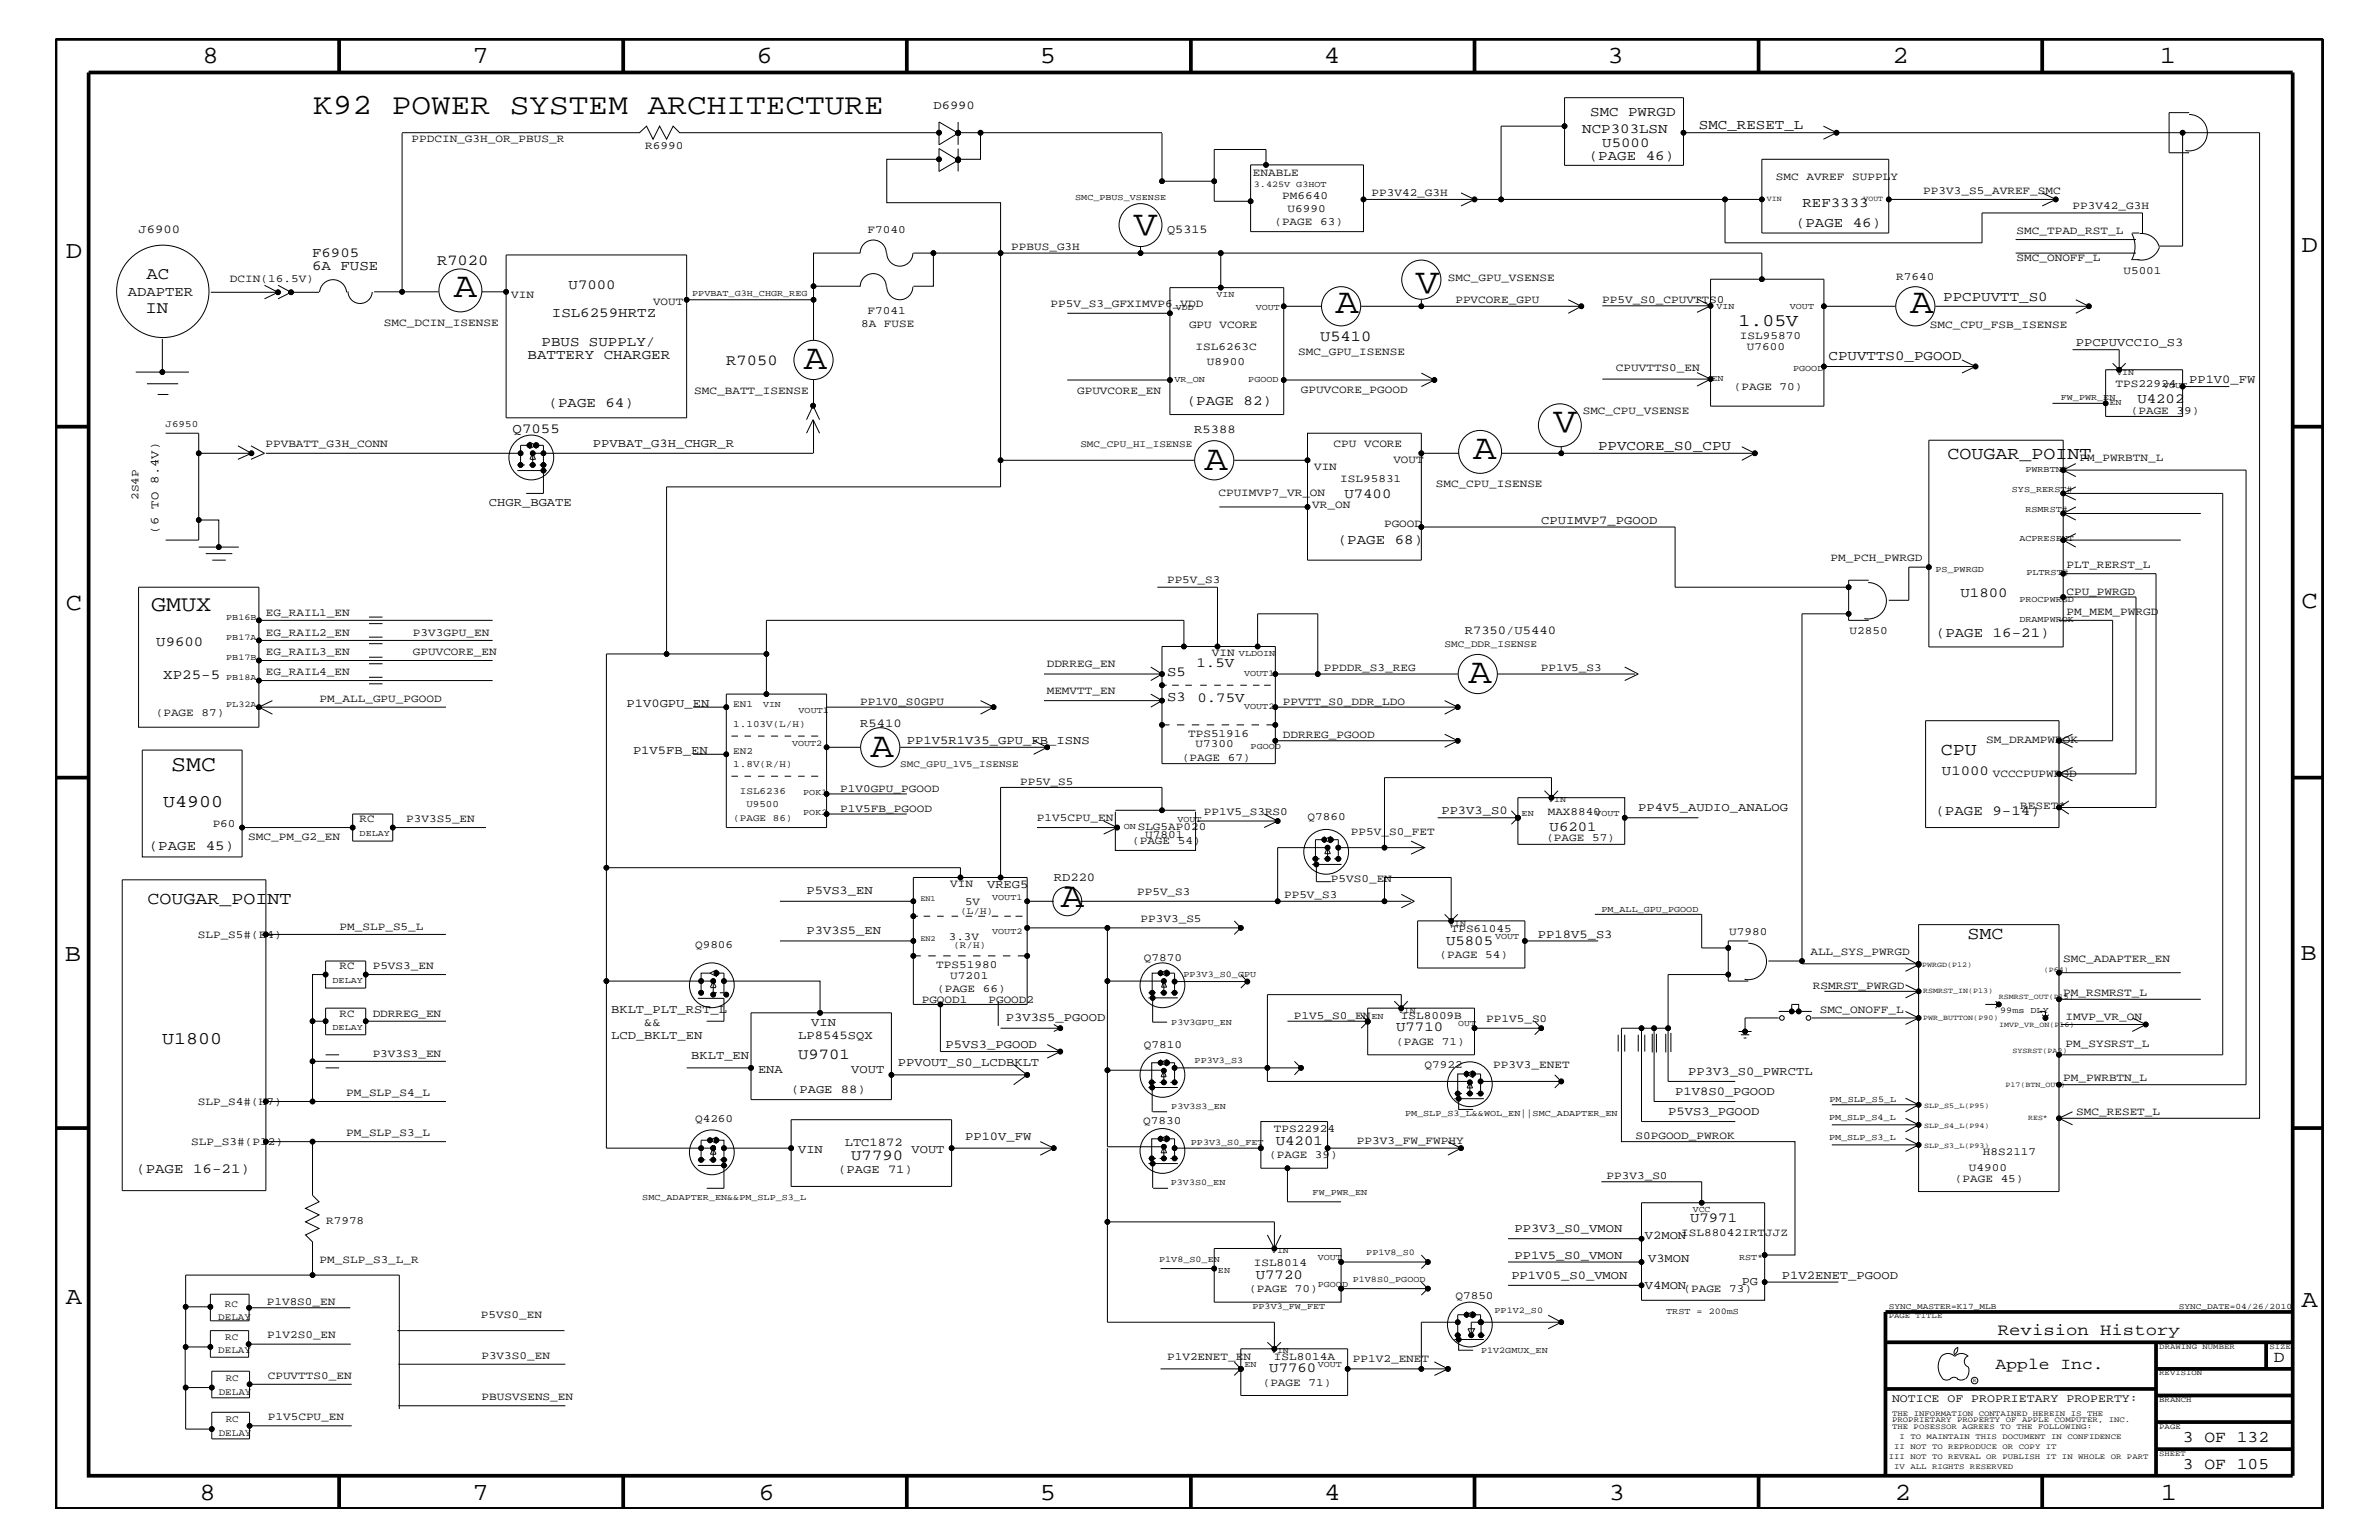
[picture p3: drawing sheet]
<svg xmlns="http://www.w3.org/2000/svg" width="432mm" height="279mm" viewBox="0 0 432 279" stroke-linecap="round" stroke-linejoin="round" font-family="sans-serif">
<defs><g id="words">
<g font-size="6.5">
<text x="205.8" y="42.6">V</text>
<text x="82.4" y="53.9">A</text>
<text x="257" y="53.2">V</text>
<text x="242.4" y="56.8">A</text>
<text x="346.7" y="56.8">A</text>
<text x="145.9" y="67">A</text>
<text x="267.4" y="83.3">A</text>
<text x="281.9" y="78.3">V</text>
<text x="218.6" y="85.2">A</text>
<text x="266.5" y="124">A</text>
<text x="158" y="137.3">A</text>
<text x="192.5" y="164.5">A</text>
</g>
<text font-size="5.3" x="56.8" y="20.7">K92 POWER SYSTEM ARCHITECTURE</text>
<g font-size="4.5">
<text x="36.7" y="11.5">8</text>
<text x="85.8" y="11.5">7</text>
<text x="137.3" y="11.5">6</text>
<text x="188.7" y="11.5">5</text>
<text x="240.3" y="11.5">4</text>
<text x="291.8" y="11.5">3</text>
<text x="343.5" y="11.5">2</text>
<text x="392" y="11.5">1</text>
<text x="11.9" y="46.8">D</text>
<text x="417.7" y="45.7">D</text>
<text x="11.9" y="110.6">C</text>
<text x="417.7" y="110.3">C</text>
<text x="11.8" y="174.3">B</text>
<text x="417.6" y="174.2">B</text>
<text x="11.9" y="236.7">A</text>
<text x="417.7" y="237.1">A</text>
<text x="36.2" y="272.1">8</text>
<text x="85.8" y="272.1">7</text>
<text x="137.7" y="272.1">6</text>
<text x="188.7" y="272.1">5</text>
<text x="240.4" y="272.1">4</text>
<text x="292" y="272.1">3</text>
<text x="343.9" y="272.1">2</text>
<text x="392.2" y="272.1">1</text>
</g>
<g font-size="4.1">
<text x="27.4" y="110.9">GMUX</text>
<text x="31.1" y="139.9">SMC</text>
</g>
<g font-size="3.2">
<text x="315.6" y="59.1">1.05V</text>
<text x="353.5" y="83.3">COUGAR_POINT</text>
<text x="352.3" y="137">CPU</text>
<text x="29.6" y="146.3">U4900</text>
<text x="26.8" y="163.9">COUGAR_POINT</text>
<text x="357.1" y="170.4">SMC</text>
<text x="29.5" y="189.4">U1800</text>
</g>
<g font-size="3.1">
<text x="26.6" y="50.6">AC</text>
<text x="26.4" y="56.8">IN</text>
</g>
<g font-size="3">
<text x="362.6" y="242.3">Revision History</text>
<text x="362.2" y="248.4">Apple Inc.</text>
<text x="412.7" y="247.1">D</text>
<text x="396.2" y="261.6">3 OF 132</text>
<text x="396.2" y="266.6">3 OF 105</text>
</g>
<g font-size="2.8">
<text x="79.3" y="48.1">R7020</text>
<text x="239.6" y="61.8">U5410</text>
<text x="131.8" y="66.2">R7050</text>
<text x="144.9" y="192.2">U9701</text>
<text x="154.5" y="210.4">U7790</text>
</g>
<g font-size="2.5">
<text x="288.6" y="21">SMC PWRGD</text>
<text x="308.4" y="23.5">SMC_RESET_L</text>
<text x="287.2" y="24.2">NCP303LSN</text>
<text x="288.4" y="29.1">(PAGE 46)</text>
<text x="290.8" y="26.6">U5000</text>
<text x="326" y="41.2">(PAGE 46)</text>
<text x="327.2" y="37.5">REF3333</text>
<text x="56.6" y="46.6">F6905</text>
<text x="23.2" y="53.6">ADAPTER</text>
<text x="56.6" y="49.1">6A FUSE</text>
<text x="103.2" y="52.5">U7000</text>
<text x="100.2" y="57.5">ISL6259HRTZ</text>
<text x="352.7" y="54.6">PPCPUVTT_S0</text>
<text x="95.8" y="65.1">BATTERY CHARGER</text>
<text x="98.3" y="62.9">PBUS SUPPLY/</text>
<text x="331.9" y="65.4">CPUVTTS0_PGOOD</text>
<text x="99.6" y="73.8">(PAGE 64)</text>
<text x="215.4" y="73.5">(PAGE 82)</text>
<text x="387.9" y="73.2">U4202</text>
<text x="93" y="78.5">Q7055</text>
<text x="290.1" y="81.7">PPVCORE_S0_CPU</text>
<text x="244" y="90.3">U7400</text>
<text x="242.8" y="98.7">(PAGE 68)</text>
<text x="355.9" y="108.4">U1800</text>
<text x="28.4" y="117.2">U9600</text>
<text x="351.4" y="115.6">(PAGE 16-21)</text>
<text x="29.6" y="123.2">XP25-5</text>
<text x="211.8" y="122.6">S5</text>
<text x="217.2" y="120.9">1.5V</text>
<text x="211.8" y="127.1">S3</text>
<text x="217.3" y="127.4">0.75V</text>
<text x="352.5" y="140.6">U1000</text>
<text x="351.3" y="147.9">(PAGE 9-14)</text>
<text x="27" y="154.3">(PAGE 45)</text>
<text x="281.3" y="150.7">U6201</text>
<text x="262.5" y="171.4">U5805</text>
<text x="253.4" y="187.1">U7710</text>
<text x="231.6" y="207.7">U4201</text>
<text x="24.7" y="212.9">(PAGE 16-21)</text>
<text x="306.7" y="221.7">U7971</text>
<text x="227.9" y="232">U7720</text>
<text x="230.4" y="248.9">U7760</text>
</g>
<g font-size="2.2">
<text x="169.4" y="19.8">D6990</text>
<text x="25.1" y="42.3">J6900</text>
<text x="211.8" y="42.3">Q5315</text>
<text x="376.8" y="62.9">PPCPUVCCIO_S3</text>
<text x="397.3" y="69.5">PP1V0_FW</text>
<text x="107.6" y="81.1">PPVBAT_G3H_CHGR_R</text>
<text x="216.7" y="78.6">R5388</text>
<text x="88.7" y="91.8">CHGR_BGATE</text>
<text x="279.7" y="95">CPUIMVP7_PGOOD</text>
<text x="28.8" y="96.8" transform="rotate(-90 28.8 96.8)">(6 TO 8.4V)</text>
<text x="265.9" y="115">R7350/U5440</text>
<text x="113.7" y="128.3">P1V0GPU_EN</text>
<text x="156.1" y="131.9">R5410</text>
<text x="114.9" y="136.8">P1V5FB_EN</text>
<text x="164.6" y="135">PP1V5R1V35_GPU_FB_ISNS</text>
<text x="261.6" y="147.7">PP3V3_S0</text>
<text x="297.3" y="147.1">PP4V5_AUDIO_ANALOG</text>
<text x="179.2" y="161.1">VREG5</text>
<text x="191.3" y="159.9">RD220</text>
<text x="146.4" y="162.2">P5VS3_EN</text>
<text x="146.4" y="169.5">P3V3S5_EN</text>
<text x="279.1" y="170.1">PP18V5_S3</text>
<text x="110.9" y="183.8">BKLT_PLT_RST_L</text>
<text x="182.5" y="185.2">P3V3S5_PGOOD</text>
<text x="110.9" y="188.6">LCD_BKLT_EN</text>
<text x="116.9" y="186.1">&amp;&amp;</text>
<text x="144.9" y="188.6">LP8545SQX</text>
<text x="147.2" y="186.1">VIN</text>
<text x="171.6" y="190.1">P5VS3_PGOOD</text>
<text x="125.5" y="192.2">BKLT_EN</text>
<text x="137.6" y="194.7">ENA</text>
<text x="154.5" y="194.7">VOUT</text>
<text x="163" y="193.4">PPVOUT_S0_LCDBKLT</text>
<text x="306.4" y="195">PP3V3_S0_PWRCTL</text>
<text x="143.6" y="198.2">(PAGE 88)</text>
<text x="302.8" y="202.3">P5VS3_PGOOD</text>
<text x="304" y="198.7">P1V8S0_PGOOD</text>
<text x="144.9" y="209.2">VIN</text>
<text x="153.3" y="208">LTC1872</text>
<text x="165.4" y="209.2">VOUT</text>
<text x="175.2" y="206.8">PP10V_FW</text>
<text x="152.1" y="212.8">(PAGE 71)</text>
<text x="274.9" y="223.5">PP3V3_S0_VMON</text>
<text x="298.5" y="224.7">V2MON</text>
<text x="274.3" y="232">PP1V05_S0_VMON</text>
<text x="274.9" y="228.4">PP1V5_S0_VMON</text>
<text x="298.5" y="233.8">V4MON</text>
<text x="299.1" y="229">V3MON</text>
<text x="316.1" y="233.2">PG</text>
<text x="323.4" y="232">P1V2ENET_PGOOD</text>
</g>
<text font-size="2.1" x="343.4" y="254.4">NOTICE OF PROPRIETARY PROPERTY:</text>
<g font-size="2">
<text x="74.7" y="25.8">PPDCIN_G3H_OR_PBUS_R</text>
<text x="117.1" y="27">R6990</text>
<text x="227.4" y="31.9">ENABLE</text>
<text x="248.9" y="35.5">PP3V42_G3H</text>
<text x="322.3" y="32.7">SMC AVREF SUPPLY</text>
<text x="349.1" y="35.2">PP3V3_S5_AVREF_SMC</text>
<text x="231.3" y="40.8">(PAGE 63)</text>
<text x="232.7" y="36.1">PM6640</text>
<text x="233.7" y="38.4">U6990</text>
<text x="376.2" y="38">PP3V42_G3H</text>
<text x="157.5" y="42.4">F7040</text>
<text x="183.6" y="45.4">PPBUS_G3H</text>
<text x="366" y="42.5">SMC_TPAD_RST_L</text>
<text x="366" y="47.4">SMC_ONOFF_L</text>
<text x="41.7" y="51.1">DCIN(16.5V)</text>
<text x="262.8" y="51">SMC_GPU_VSENSE</text>
<text x="344.2" y="50.8">R7640</text>
<text x="385.4" y="49.6">U5001</text>
<text x="69.7" y="59.1">SMC_DCIN_ISENSE</text>
<text x="92.8" y="54">VIN</text>
<text x="118.5" y="55.3">VOUT</text>
<text x="156.3" y="59.3">8A FUSE</text>
<text x="157.5" y="56.9">F7041</text>
<text x="190.7" y="55.7">PP5V_S3_GFXIMVP6_VDD</text>
<text x="215.8" y="59.5">GPU VCORE</text>
<text x="264.2" y="54.9">PPVCORE_GPU</text>
<text x="290.8" y="55.1">PP5V_S0_CPUVTTS0</text>
<text x="350.3" y="59.5">SMC_CPU_FSB_ISENSE</text>
<text x="217" y="63.4">ISL6263C</text>
<text x="235.6" y="64.5">SMC_GPU_ISENSE</text>
<text x="315.8" y="61.5">ISL95870</text>
<text x="317.1" y="63.4">U7600</text>
<text x="126" y="71.6">SMC_BATT_ISENSE</text>
<text x="195.5" y="71.5">GPUVCORE_EN</text>
<text x="219" y="66.2">U8900</text>
<text x="236.1" y="71.2">GPUVCORE_PGOOD</text>
<text x="293.3" y="67.3">CPUVTTS0_EN</text>
<text x="314.7" y="70.7">(PAGE 70)</text>
<text x="384" y="70.3">TPS22924</text>
<text x="287.3" y="75.1">SMC_CPU_VSENSE</text>
<text x="386.8" y="75">(PAGE 39)</text>
<text x="48.2" y="81.1">PPVBATT_G3H_CONN</text>
<text x="242.1" y="81.1">CPU VCORE</text>
<text x="252.9" y="83.9">VOUT</text>
<text x="377.4" y="83.7">PM_PWRBTN_L</text>
<text x="238.5" y="85.2">VIN</text>
<text x="243.2" y="87.5">ISL95831</text>
<text x="260.6" y="88.4">SMC_CPU_ISENSE</text>
<text x="25.1" y="90.7" transform="rotate(-90 25.1 90.7)">2S4P</text>
<text x="221.1" y="90">CPUIMVP7_VR_ON</text>
<text x="238.2" y="92.2">VR_ON</text>
<text x="251.2" y="95.5">PGOOD</text>
<text x="332.2" y="101.7">PM_PCH_PWRGD</text>
<text x="211.8" y="105.9">PP5V_S3</text>
<text x="375.1" y="108">CPU_PWRGD</text>
<text x="375.1" y="103.1">PLT_RERST_L</text>
<text x="48.3" y="111.7">EG_RAIL1_EN</text>
<text x="375.1" y="111.6">PM_MEM_PWRGD</text>
<text x="48.3" y="115.3">EG_RAIL2_EN</text>
<text x="48.3" y="118.9">EG_RAIL3_EN</text>
<text x="74.9" y="115.3">P3V3GPU_EN</text>
<text x="74.9" y="118.9">GPUVCORE_EN</text>
<text x="220" y="119">VIN</text>
<text x="335.7" y="115.1">U2850</text>
<text x="48.3" y="122.5">EG_RAIL4_EN</text>
<text x="190" y="125.8">MEMVTT_EN</text>
<text x="190" y="121">DDRREG_EN</text>
<text x="240.3" y="121.7">PPDDR_S3_REG</text>
<text x="279.7" y="121.7">PP1V5_S3</text>
<text x="28.3" y="130">(PAGE 87)</text>
<text x="58" y="127.5">PM_ALL_GPU_PGOOD</text>
<text x="156.1" y="127.9">PP1V0_S0GPU</text>
<text x="232.8" y="127.9">PPVTT_S0_DDR_LDO</text>
<text x="215.6" y="133.6">TPS51916</text>
<text x="217" y="135.6">U7300</text>
<text x="232.8" y="133.9">DDRREG_PGOOD</text>
<text x="360.5" y="134.8">SM_DRAMPWROK</text>
<text x="152.5" y="143.6">P1V0GPU_PGOOD</text>
<text x="185.2" y="142.4">PP5V_S5</text>
<text x="214.5" y="138">(PAGE 67)</text>
<text x="361.7" y="140.9">VCCCPUPWRGD</text>
<text x="65.3" y="149.2">RC</text>
<text x="73.7" y="149.2">P3V3S5_EN</text>
<text x="152.5" y="147.3">P1V5FB_PGOOD</text>
<text x="188.2" y="149">P1V5CPU_EN</text>
<text x="218.5" y="147.9">PP1V5_S3RS0</text>
<text x="237.3" y="148.8">Q7860</text>
<text x="280.9" y="147.9">MAX8840</text>
<text x="366.7" y="146.8">RESET*</text>
<text x="38.6" y="150.1">P60</text>
<text x="45" y="152.4">SMC_PM_G2_EN</text>
<text x="205.5" y="153.2">(PAGE 54)</text>
<text x="206.5" y="150.7">SLG5AP020</text>
<text x="207.9" y="152">U7801</text>
<text x="245.2" y="151.5">PP5V_S0_FET</text>
<text x="280.7" y="152.6">(PAGE 57)</text>
<text x="172.5" y="160.9">VIN</text>
<text x="241.6" y="160">P5VS0_EN</text>
<text x="175.2" y="164.1">5V</text>
<text x="206.4" y="162.4">PP5V_S3</text>
<text x="207" y="167.2">PP3V3_S5</text>
<text x="233.1" y="163">PP5V_S3</text>
<text x="35.9" y="170.1">SLP_S5#(E4)</text>
<text x="61.6" y="168.7">PM_SLP_S5_L</text>
<text x="126.2" y="172">Q9806</text>
<text x="172.2" y="170.5">3.3V</text>
<text x="261.3" y="173.8">(PAGE 54)</text>
<text x="263.3" y="169.1">TPS61045</text>
<text x="313.9" y="169.6">U7980</text>
<text x="328.6" y="173.3">ALL_SYS_PWRGD</text>
<text x="61.6" y="175.9">RC</text>
<text x="67.6" y="175.9">P5VS3_EN</text>
<text x="169.9" y="175.6">TPS51980</text>
<text x="170.1" y="179.9">(PAGE 66)</text>
<text x="172.5" y="177.6">U7201</text>
<text x="207.6" y="174.3">Q7870</text>
<text x="329" y="179.4">RSMRST_PWRGD</text>
<text x="374.5" y="174.6">SMC_ADAPTER_EN</text>
<text x="61.6" y="184.4">RC</text>
<text x="67.6" y="184.4">DDRREG_EN</text>
<text x="167.3" y="182.1">PGOOD1</text>
<text x="179.4" y="182.1">PGOOD2</text>
<text x="234.9" y="184.9">P1V5_S0_EN</text>
<text x="254.3" y="184.9">ISL8009B</text>
<text x="269.7" y="185.4">PP1V5_S0</text>
<text x="330.3" y="183.8">SMC_ONOFF_L</text>
<text x="374.5" y="180.7">PM_RSMRST_L</text>
<text x="374.9" y="185">IMVP_VR_ON</text>
<text x="67.6" y="191.7">P3V3S3_EN</text>
<text x="207.6" y="190.2">Q7810</text>
<text x="253.4" y="189.6">(PAGE 71)</text>
<text x="374.9" y="189.9">PM_SYSRST_L</text>
<text x="258.6" y="193.7">Q7922</text>
<text x="271" y="193.8">PP3V3_ENET</text>
<text x="374.5" y="196.2">PM_PWRBTN_L</text>
<text x="35.9" y="200.4">SLP_S4#(H7)</text>
<text x="62.8" y="198.9">PM_SLP_S4_L</text>
<text x="126.2" y="203.5">Q4260</text>
<text x="207.5" y="204">Q7830</text>
<text x="376.9" y="202.3">SMC_RESET_L</text>
<text x="34.7" y="207.8">SLP_S3#(P12)</text>
<text x="62.8" y="206.2">PM_SLP_S3_L</text>
<text x="231.2" y="205.4">TPS22924</text>
<text x="246.3" y="207.6">PP3V3_FW_FWPHY</text>
<text x="296.8" y="206.7">S0PGOOD_PWROK</text>
<text x="359.9" y="209.6">H8S2117</text>
<text x="230.4" y="210.2">(PAGE 39)</text>
<text x="291.6" y="214">PP3V3_S0</text>
<text x="354.8" y="214.4">(PAGE 45)</text>
<text x="357.4" y="212.4">U4900</text>
<text x="59.2" y="222">R7978</text>
<text x="305.1" y="224.2">ISL88042IRTJJZ</text>
<text x="58" y="229.2">PM_SLP_S3_L_R</text>
<text x="227.6" y="229.7">ISL8014</text>
<text x="48.4" y="236.8">P1V8S0_EN</text>
<text x="87.3" y="239.1">P5VS0_EN</text>
<text x="226.7" y="234.4">(PAGE 70)</text>
<text x="264.2" y="235.7">Q7850</text>
<text x="305.6" y="234.4">(PAGE 73)</text>
<text x="48.5" y="242.8">P1V2S0_EN</text>
<text x="48.6" y="250.2">CPUVTTS0_EN</text>
<text x="87.4" y="246.6">P3V3S0_EN</text>
<text x="211.8" y="246.7">P1V2ENET_EN</text>
<text x="229.2" y="251.4">(PAGE 71)</text>
<text x="231.2" y="246.7">ISL8014A</text>
<text x="245.5" y="247.2">PP1V2_ENET</text>
<text x="48.6" y="257.7">P1V5CPU_EN</text>
<text x="87.4" y="254">PBUSVSENS_EN</text>
</g>
<g font-size="1.8">
<text x="30.1" y="77.4">J6950</text>
<text x="196.1" y="81.1">SMC_CPU_HI_ISENSE</text>
<text x="262.2" y="117.4">SMC_DDR_ISENSE</text>
<text x="133.1" y="131.9">1.103V(L/H)</text>
<text x="133.1" y="128.3">EN1</text>
<text x="133.1" y="136.8">EN2</text>
<text x="133.1" y="139.2">1.8V(R/H)</text>
<text x="163.4" y="139.2">SMC_GPU_1V5_ISENSE</text>
<text x="133.1" y="149">(PAGE 86)</text>
<text x="134.3" y="144">ISL6236</text>
<text x="135.5" y="146.5">U9500</text>
<text x="174.3" y="165.9">(L/H)</text>
<text x="173.1" y="172">(R/H)</text>
<text x="39.6" y="239.6">DELAY</text>
<text x="40.8" y="237.1">RC</text>
<text x="39.6" y="245.6">DELAY</text>
<text x="40.9" y="243.1">RC</text>
<text x="41" y="250.6">RC</text>
<text x="39.7" y="253">DELAY</text>
<text x="39.7" y="260.5">DELAY</text>
<text x="41" y="258">RC</text>
</g>
<g font-size="1.6">
<text x="227.6" y="34">3.425V G3HOT</text>
<text x="195.2" y="36.4">SMC_PBUS_VSENSE</text>
<text x="125.6" y="53.6">PPVBAT_G3H_CHGR_REG</text>
<text x="220.8" y="53.9">VIN</text>
<text x="213.4" y="56.3">VDD</text>
<text x="227.9" y="56.3">VOUT</text>
<text x="311.6" y="56">VIN</text>
<text x="324.9" y="56">VOUT</text>
<text x="213.2" y="69.4">VR_ON</text>
<text x="226.6" y="69.4">PGOOD</text>
<text x="310.6" y="69.2">EN</text>
<text x="325.5" y="67.3">PGOOD</text>
<text x="384.1" y="68">VIN</text>
<text x="392.6" y="70.4">VOUT</text>
<text x="374.1" y="72.6">FW_PWR_EN</text>
<text x="382.9" y="73.4">EN</text>
<text x="365.2" y="89.3">SYS_RERST#</text>
<text x="367.6" y="85.6">PWRBTN#</text>
<text x="367.6" y="92.9">RSMRST#</text>
<text x="366.5" y="98.2">ACPRESENT</text>
<text x="351.3" y="103.7">PS_PWRGD</text>
<text x="367.8" y="104.3">PLTRST#</text>
<text x="41.1" y="112.5">PB16B</text>
<text x="366.5" y="112.8">DRAMPWROK</text>
<text x="366.5" y="109.2">PROCPWRGD</text>
<text x="41.1" y="119.7">PB17B</text>
<text x="41.1" y="116.1">PB17A</text>
<text x="224.9" y="119">VLDOIN</text>
<text x="41.1" y="123.4">PB18A</text>
<text x="225.8" y="122.6">VOUT1</text>
<text x="41.1" y="128.2">PL32A</text>
<text x="138.5" y="128.2">VIN</text>
<text x="144.9" y="129.3">VOUT1</text>
<text x="225.8" y="128.6">VOUT2</text>
<text x="143.8" y="135.3">VOUT2</text>
<text x="227" y="135.8">PGOOD</text>
<text x="145.8" y="147.9">POK2</text>
<text x="145.8" y="144.3">POK1</text>
<text x="213.7" y="149.2">VOUT</text>
<text x="276.2" y="148">EN</text>
<text x="281" y="145.6">VIN</text>
<text x="289.6" y="148">VOUT</text>
<text x="65.3" y="151.7">DELAY</text>
<text x="204" y="150.4">ON</text>
<text x="180.1" y="163.3">VOUT1</text>
<text x="290.7" y="165.4">PM_ALL_GPU_PGOOD</text>
<text x="180.1" y="169.4">VOUT2</text>
<text x="262.9" y="168">VIN</text>
<text x="271.4" y="170.4">VOUT</text>
<text x="60.4" y="178.3">DELAY</text>
<text x="214.8" y="177.2">PP3V3_S0_GPU</text>
<text x="248.9" y="184.9">EN</text>
<text x="253.7" y="183.8">VIN</text>
<text x="363.1" y="183.8">99ms DLY</text>
<text x="60.4" y="186.8">DELAY</text>
<text x="212.6" y="186">P3V3GPU_EN</text>
<text x="264.7" y="186.2">OUT</text>
<text x="216.8" y="192.8">PP3V3_S3</text>
<text x="212.6" y="201.3">P3V3S3_EN</text>
<text x="255" y="202.6">PM_SLP_S3_L&amp;&amp;WOL_EN||SMC_ADAPTER_EN</text>
<text x="332" y="203.2">PM_SLP_S4_L</text>
<text x="332.1" y="199.9">PM_SLP_S5_L</text>
<text x="216.2" y="207.8">PP3V3_S0_FET</text>
<text x="332" y="206.9">PM_SLP_S3_L</text>
<text x="212.5" y="215.1">P3V3S0_EN</text>
<text x="116.6" y="217.7">SMC_ADAPTER_EN&amp;&amp;PM_SLP_S3_L</text>
<text x="238.3" y="216.9">FW_PWR_EN</text>
<text x="307.3" y="219.8">VCC</text>
<text x="230.7" y="227.4">VIN</text>
<text x="248" y="227.8">PP1V8_S0</text>
<text x="210.4" y="229">P1V8_S0_EN</text>
<text x="221.1" y="231">EN</text>
<text x="239.2" y="228.6">VOUT</text>
<text x="239.2" y="233.5">PGOOD</text>
<text x="245.5" y="232.6">P1V8S0_PGOOD</text>
<text x="315.6" y="228.6">RST*</text>
<text x="227.3" y="237.4">PP3V3_FW_FET</text>
<text x="271.3" y="238.2">PP1V2_S0</text>
<text x="302.4" y="238.4">TRST = 200mS</text>
<text x="230.7" y="245.6">VIN</text>
<text x="268.8" y="245.4">P1V2GMUX_EN</text>
<text x="225.9" y="248">EN</text>
<text x="239.2" y="248">VOUT</text>
</g>
<g font-size="1.5">
<text x="342.8" y="237.4">SYNC_MASTER=K17_MLB</text>
<text x="395.5" y="237.4">SYNC_DATE=04/26/2010</text>
</g>
<g font-size="1.4">
<text x="320.7" y="36.5">VIN</text>
<text x="338.2" y="36.5">VOUT</text>
<text x="167" y="163.5">EN1</text>
<text x="167" y="170.7">EN2</text>
<text x="348.9" y="175.4">PWRGD(P12)</text>
<text x="371" y="176.4">(P64)</text>
<text x="349.1" y="185">PWR_BUTTON(P90)</text>
<text x="349.1" y="180.2">RSMRST_IN(P13)</text>
<text x="362.8" y="181.2">RSMRST_OUT(P15)</text>
<text x="362.9" y="186.3">IMVP_VR_ON(P16)</text>
<text x="365.3" y="191.1">SYSRST(PA2)</text>
<text x="364" y="197.2">P17(BTN_OUT)</text>
<text x="349.2" y="200.9">SLP_S5_L(P95)</text>
<text x="368.1" y="203.2">RES*</text>
<text x="349.2" y="204.6">SLP_S4_L(P94)</text>
<text x="349.2" y="208.2">SLP_S3_L(P93)</text>
<text x="342.8" y="239.2">PAGE TITLE</text>
<text x="391.9" y="244.7">DRAWING NUMBER</text>
<text x="411.9" y="244.7">SIZE</text>
<text x="391.9" y="249.5">REVISION</text>
<text x="343.4" y="256.8">THE INFORMATION CONTAINED HEREIN IS THE</text>
<text x="391.9" y="254.4">BRANCH</text>
<text x="343.4" y="259.3">THE POSESSOR AGREES TO THE FOLLOWING:</text>
<text x="343.4" y="258">PROPRIETARY PROPERTY OF APPLE COMPUTER, INC.</text>
<text x="343.8" y="262.9">II NOT TO REPRODUCE OR COPY IT</text>
<text x="344.8" y="261.1">I TO MAINTAIN THIS DOCUMENT IN CONFIDENCE</text>
<text x="391.9" y="259.3">PAGE</text>
<text x="342.8" y="264.7">III NOT TO REVEAL OR PUBLISH IT IN WHOLE OR PART</text>
<text x="343.8" y="266.6">IV ALL RIGHTS RESERVED</text>
<text x="391.9" y="264.1">SHEET</text>
</g>
<text font-size="1" x="358.1" y="250.7">R</text>
</g></defs>
<g fill="none" stroke="#000" stroke-width=".68" stroke-linecap="butt">
<path d="M10.1 7.1h411.5v266.7h-411.5zM16.1 13.2h400v254.5h-400zM61.6 7.1v6.1M113.1 7.1v6.1M164.6 7.1v6.1M216.2 7.1v6.1M267.6 7.1v6.1M319.2 7.1v6.1M370.7 7.1v6.1M10.1 77.4h6M416.1 77.4h5.5M10.1 141.1h6"/>
<path d="M416.1 141.1h5.5M10.1 204.7h6M416.1 204.7h5.5M416.1 238h-73.9v29.7M342.2 243.5h73.9M342.2 252h49.1M391.3 243.5v24.2M391.3 258h24.8M391.3 253.2h24.8M391.3 248.4h24.8M411.3 243.5v4.9M61.6 267.7v6.1"/>
<path d="M113.1 267.7v6.1M164.6 267.7v6.1M216.2 268v5.8M267.6 267.7v6.1M319.2 267.7v6.1M370.7 267.7v6.1M391.3 262.9h24.8"/>
</g>
<g fill="none" stroke="#000" stroke-width=".18">
<path d="M284 17.7h21.6v12.3h-21.6zM73 24.1h43.1l1.2-1.2 1.2 2.4 1.2-2.4 1.3 2.4 1.2-2.4 1.2 1.2h47M73 24.2v28.7M170.4 28.9v2.2l3.5-2-3.5-2.1v1.9h-9.4v7.9h20.6v9.1h40M170.4 22.1l3.5 2.1-3.5 2.1zM173.9 22.1v4.2M173.9 27v4.1M173.9 24.1h4.1M210.9 24.1h-32.9v4.8h-4.1M210.9 24.2v8.7h9.5M211 32.8l-.1 .1M227 29.9h20.5v12.1h-20.5z"/>
<path d="M229.8 29.9v-2.8h-9.4v9.4h6.6M265.2 35l2.4 1.2h-20.1M284 22.9h-11.5v13.3M305.6 24.1h104.5v178.8h-36.4v-6.1M313.1 36.2h-45.5l-2.4 1.2M313.1 36.2h6.7M313.1 36.2v7.9h46.6v-5.5h29.2v3.7M319.8 28.9h23v13.4h-23zM331 22.9l2.3 1.2-2.3 1.2M342.8 36.2h30.3M370.7 35l2.4 1.2M373.1 36.2l-2.4 1.2"/>
<path d="M396.2 24.1v20.5h-4.3M397.3 20.8a3.3 3.3 0 0 1 3.3 3.6 3.3 3.3 0 0 1-3.9 2.9M397.3 20.4h-3.6v7.3h3.6M38.3 53h12.2M48 51.8l2.5 1.2M50.5 53l-2.5 1.2M50.5 51.8l2.3 1.2-2.3 1.2M52.7 53h5.2M58 53a2.46 2.46 0 0 1 2.5-2.3 2.46 2.46 0 0 1 2.4 2.3M63.2 52.9a2.2 2.2 0 0 0 2.1 2.2 2.2 2.2 0 0 0 2.3-2.1M67.9 52.9h11.7M87.5 52.9h4.4v-6.6h32.7v8.1h23.1v7.3"/>
<path d="M91.9 52.9v22.9h32.7v-21.4M156.1 51.9h-8.4v2.5M156.1 52a2.37 2.37 0 0 1 2.4-2.4 2.37 2.37 0 0 1 2.4 2.4M160.9 45.9a2.37 2.37 0 0 0-2.4-2.4 2.37 2.37 0 0 0-2.4 2.4h-8.4v6M161 52a2.37 2.37 0 0 0 2.3 2.4 2.37 2.37 0 0 0 2.4-2.4M161 45.9a2.37 2.37 0 0 0 2.3 2.4 2.37 2.37 0 0 0 2.4-2.4M165.8 45.9h3.6v6h-3.6M169.4 45.9h12.2v37.6M193.7 56.8h18.6M207 44.6v1.3M233 55.6h6.8M258 54.4v1.2h-10.9"/>
<path d="M258 55.6h29M284.6 54.4l2.4 1.2M287 55.6l-2.4 1.2M290.8 55.5h19.7M308 54.2l2.5 1.3v13.3M310.5 55.5v-4.8h20.5v23h-20.5v-4.9M310.5 55.5l-2.5 1.2M319.8 50.7v-4.8h-98.2v6.3M331 55.6h13M351.3 55.6h27.8M365.8 45.9h21.9M365.8 43.5h21.9"/>
<path d="M376.8 54.4l2.3 1.2M379.1 55.6l-2.3 1.2M386.9 42.3a5.1 5.1 0 0 1 0 4.9M387 42.3h1.3M387 47.1h1.3M388.4 42.4a3.3 3.3 0 0 1 3.5 2.3M391.9 44.9a3.4 3.4 0 0 1-3.9 2.2M24.6 67.5h9.7M26.7 69.6h5.6M28.6 71.6h2M29.5 61.5v6M30.1 78.6h6v19.4h-6"/>
<path d="M146.4 76.1l1.2-2.5 1.2 2.5M146.4 78.6l1.2-2.5 1.2 2.5M147.7 73.5l-.1 .1M147.7 68.9v4.7M147.7 76.2v6M193.7 68.9h18.6M233 68.9v-16.7h-20.7v23h20.7v-6.3h27.4M258 67.7l2.4 1.2M260.4 68.9l-2.4 1.2M290.8 68.8h19.7M308 67.6l2.5 1.2-2.5 1.2M331 66.5h27.6"/>
<path d="M356.1 65.3l2.5 1.2M358.6 66.5l-2.5 1.2M376.2 63.4h8.4v3.7M383.5 65.9l1.1 1.2M384.6 67.1h-2.4v6.1h-9.7M385.8 65.9l-1.2 1.2h11.6v8.5h-14v-2.4M396.2 70.1h8.4M36.1 94.3h3.6v5h3.6M36.1 82.2h9.5M36.1 99.3h3.6M43.2 80.9l2.4 1.3-2.4 1.1M45.6 80.9l2.4 1.3-2.4 1.1"/>
<path d="M48.3 82.2h46.2M93.9 84.4h1.4M93.9 85.4h5.3M96 84.4h1.3M96.1 80.8v.6l1.3-.6M96.2 83.3l.5-1.1 .5 1.1h-.9M97.3 80.2v.6l-1.2-.6v.6h-1.6v3.6M97.3 81.4v-.6h1.3v3.6M98 84.4h1.2M98.6 85.4v4.1h-3.1M147.6 82.2h-50.9v2.2M216.7 83.5h-35.1v4.8h-60.6v30.3h18.1"/>
<path d="M221.3 92h16M224 83.5h13.3M237.3 92v9.6h20.7v-6M258 82.2v13.4h46v10.9h31.5M264.8 82.2h-6.8v-3.6h-20.7v13.4M272.5 82.2h46M283.4 81.1v1.1M316.1 81.1l2.4 1.1M318.5 82.2l-2.4 1.3M374.3 89.5l2.5 1.2M374.5 85.3h33.2v111.5h-34v-5.4M374.5 98h21.3"/>
<path d="M374.5 98l2.3 1.3M374.5 93.2h25M376.8 96.8l-2.3 1.2v6.1M376.8 94.3l-2.3-1.1v4.8M376.8 88.3l-2.3 1.2v3.7M376.8 84.1l-2.3 1.2 2.3 1.2M376.8 92l-2.3 1.2M37.3 100.4h4.9M38.5 101.6h2.5M47 112.6v19.3h-21.9v-25.4h21.9v6.1h42.4M47 119.8h42.4M47 116.2h42.4"/>
<path d="M67 115.6h2.4M67 113.1h2.4M67 112h2.4M67 119.2h2.4M67 116.8h2.4M121 118.6h-10.9v38.8M210.1 106.5h10.9v10.8M214.9 117.3v-4.7h-75.8v13.3M228.3 117.3v-5.9h10.9v10.9h25.4M335.5 106.5v4.9h-8.4v63.5h21.1v.1M335.5 111.4v1.2h3.7M339.1 105.7a3.3 3.3 0 0 1 3.3 3.6 3.3 3.3 0 0 1-4 2.9"/>
<path d="M339.2 105.3h-3.7v1.2M350.1 102.9v-23h24.4v9.6h28.9v101.9h-29.7v-10.1M373.7 112.6h9.8v21.8h-9.8v-3.6h-24.2v19.3h24.2v-3.6l1.8-1.2M374.5 108.3h13.2v32.1h-14v-6h-.6M374.5 104.1v13.3h-24.4v-14.5h-3.6v6h-3.7M374.5 104.1h16.8v42.4h-17.6M25.8 136.1h18.1v19.4h-18.1zM47 128.3h33.9M47 123.5h42.4M49.4 127.1l-2.4 1.2 2.4 1.3M67 122.9h2.4M67 124.1h2.4"/>
<path d="M67 120.4h2.4M125.8 128.3h6M125.8 136.8h6M132.8 133.5h1.1M135.1 133.5h1.2M137.6 133.5h1.2M140 133.5h1.2M142.4 133.5h1.2M144.9 133.5h1.2M147.2 133.5h1.3M149.9 128.3h30.4M150 135.6v-9.7h-18.2v24.2h18.2v-2.4h14.6"/>
<path d="M156.1 135.6h-6.1v8.4M163.4 135.6h26.7M178 127.1l2.3 1.2-2.3 1.3M187.6 134.4l2.5 1.2M189.5 122.3h21.4M189.5 127.1h21.4M190.1 135.6l-2.5 1.2M208.9 125.9l2 1.2M208.9 121l2 1.3M210.9 127.1l-2 1.2M210.9 124.3h.9M210.9 122.3l-2 1.2"/>
<path d="M212.8 124.3h1.2M215.1 124.3h1.2M217.8 124.3h1.2M220.4 124.3h1.2M222.7 124.3h1.2M225.1 124.3h1.2M227.4 124.3h1.2M229.4 124.3h1.2M231.5 134.4v-17.1h-20.6v21.2h20.6v-4.1h33.1M231.5 128.3h33.1M231.5 122.3h7.7M262.2 133.2l2.4 1.2"/>
<path d="M262.2 127.1l2.4 1.2M264.6 134.4l-2.4 1.2M264.6 128.3l-2.4 1.3M271.9 122.3h24.9M294.9 121l2.4 1.3-2.4 1.2M376.2 133.2l-2.5 1.2 2.5 1.2M376.2 139.2l-2.5 1.2 2.5 1.3M43.9 150.1h20.1v-2.4h7.3v2.4h16.9M64 150.1v2.5h7.3v-2.5M132.8 140.8h1.1M135.1 140.8h1.2M137.6 140.8h1.2"/>
<path d="M140 140.8h1.2M142.4 140.8h1.2M144.9 140.8h1.2M147.2 140.8h1.3M164.6 144h-14.6v3.7M174.3 159.2v-1.8h-64.2v20.6M181.6 159.2h-15.8v23h20.6v-13.9M188.2 150.1h14.6M200.3 149l2.5 1.1M202.4 147.3v7h14.6v-7M202.4 147h14.6M202.8 150.1l-2.5 1.2"/>
<path d="M210.9 147v-4.1h-29.3v16.3h4.8v4.3M217.3 149h14.6M229.4 147.7l2.5 1.3M231.9 149l-2.5 1.1M238.2 156.8h5.3M238.2 155.8h1.3M238.9 156.8v3.2h2.7M240.3 155.8h1.3M240.4 151.8v.5h-1.6v3.5M240.4 152.3v.6M240.4 152.3l1.2-.5v1.1zM241 153.8l.5 1.1h-1z"/>
<path d="M241 155.8v-2h-9.1v9.7h24.2M241.6 152.3h1.3v1.5h15.7M242.1 155.8h1.4M242.9 153.8v2M256.1 152.6l2.5 1.2-2.5 1.2M274.3 147.1l1.2 1.3v4.8h19.4v-4.8M275.6 148.3l-1.3 1.2M280.3 143.5l1.3 1.2M281.6 144.7h-6.1v3.7h-14.6M281.6 144.7v-3.6h-30.3v12.7M282.8 143.5l-1.2 1.2h13.3v3.7h13.4M373.7 146.5l1.8 1.2"/>
<path d="M373.7 140.4v6.1M48.3 169.5v46.5h-26.1v-56.4h26.1v9.9h32.6M59.1 176.8v2.5h7.3v-4.9h-7.3v2.4h-2.4v8.5M66.4 176.8h14.5M110.1 178v30.3h16.9M110.1 178h16.9M127.3 178v2.1M128.9 176.6l1.1-.6v1.2l-1.1-.6h-1.6v1.4h2.2M128.9 179.2h1.1M129.5 178v2.1h.6M129.5 178l-.6 1.1M129.5 178l.5 1.1"/>
<path d="M130 176.6h1.4v3.5h-.8M131.4 178h17.4v5.8h-12.5v15.7h25.5v-4.5M141.6 170.7h24.2M141.6 163.5h24.2M165.8 166.2h.8M167.6 166.2h1.2M170.1 166.2h1.2M172.7 166.2h1.2M175.3 166.2h1.1M177.5 166.2h1.3M180 166.2h1.2M182.3 166.2h1.2"/>
<path d="M184.3 166.2h1.3M186.4 168.3h38.8M191.3 163.5h-4.9v4.8M196.1 163.5h35.8M201 168.3v9.7M210.7 177.2v-.6h-1.6v3.5M210.7 176v.6l1.1 .6v-.6M210.7 176.6l1.1-.6v.6h1.4v1.5h13.2M211.2 178l.6 1.1h-1zM213.2 178.1v2M224 167.1l1.2 1.2-1.2 1.2M225.2 176.8l1.2 1.3"/>
<path d="M226.4 178.1l-1.2 1.2M251.3 163.5v-4.3h12.1v7.9h-6.1v8.5h19.5v-4.9M254.3 162.2l2.4 1.3-2.4 1.2M262.2 165.9l1.2 1.2M263.4 167.1h13.4v3.6h13.3M264.6 165.9l-1.2 1.2M289.5 165.9h19.4v6.1h4.8v-1.3h3.6M313.7 172v4.8M317.3 178h-3.6v-1.2h-10.9v9.7M317.3 171.1a3.3 3.3 0 0 1 3.3 3.7 3.3 3.3 0 0 1-4 2.9M321 174.4h6.1M331.1 179.9h17.1"/>
<path d="M345.9 173.8l2.3 1.2M348.2 175v4.9l-2.3-1.2M348.2 179.9v4.8l-2.3-1.2M348.2 174.9v-7.1h25.5v8.7M348.2 175l-2.3 1.2M348.2 179.9l-2.3 1.1M373.7 176.5v4.8h25.8M373.7 176.5h22.1M48.3 199.8h32.6M59.1 185.3h-2.4v7.3M59.1 182.9h7.3v4.8h-7.3zM59.1 193.7h2.5"/>
<path d="M59.1 191.4h2.5M66.4 185.3h14.5M80.9 192.6h-24.2v7.2M124.6 193.7h11.7M126.7 181.1h4.7v4.2h-3.1M127 180.1h.8M148.8 183.8h13v11.2h24.6M170.7 182.2v8.6h21.7M181.2 181.6v4.5M181.6 186.5h10.8M184 193.2l2.4 1.8M186.4 195l-2.4 1.8"/>
<path d="M190.1 189.5l2.3 1.3-2.3 1.2M191.3 185.9l1.1 .6-1.1 .6M201.6 194.3h-.1M208.4 180.1h1.4M208.4 197.3h5.4M208.4 196.4h1.4M208.4 181h5.4M209.1 197.3v4.4M209.2 181v4.4h2.6M210.5 196.4h1.3M210.6 180.1h1.2M210.7 193.4v-.6h-1.7v3.6"/>
<path d="M210.7 192.2v.6l1.1 .6v-1.2l-1.1 .6M211.2 194.4v-.2h-10.2v13.9h10.2v2.1M211.2 180.1v-2.1h-10.2v16.2M211.2 194.3l.5 1.1h-1zM211.2 194.3v2.1M211.8 192.8h1.4v3.6M212.4 196.4h1.4M212.5 180.1h1.3M213.2 193.7h16.8v2.5h36.8M235 192.6l1.1 1.1-1.1 1.3M247.1 186.5l1.1-1.1v6h19.4v-4.9M247.1 184.1l1.1 1.3-14.5-.1"/>
<path d="M253.1 181.6l1.2 1.3h-6.1v2.4M254.3 182.9v-2.4h-24.3v13.2h6.1M255.5 181.6l-1.2 1.3h13.3v3.6h12.1M264 199.3h.8M264.6 198.4h.7M266.1 198.4h1.3M266.2 194.3v.5h-1.6v3.6h-.6M266.2 194.8v.7M266.8 196.4l.5 1h-1zM266.8 196.4v2M267.4 194.8v-.5l-1.2 .5 1.2 .7v-.7h1.3v3.6M268 198.4h1.3"/>
<path d="M268.7 196.2h14.7M269.3 199.3h-4.5v2h2.6M278.6 185.3l1.1 1.2-1.1 1.2M282.2 195l1.2 1.2-1.2 1.2M293.7 187.7v3.1M294.9 187.7v3.1M297.3 187.7v3.1M297.9 186.5v17h17.1M298.5 187.7v3.1M299.9 187.6v3.4M300.2 186.5h-5.9v20.6h31.5v20.6h-5.5M300.2 186.5h2.6v9.7h12.2"/>
<path d="M300.2 186.5v13.3h14.8M300.7 187.6v3.4M302.3 187.6v3.4M303.3 187.4v3.5M316 187.7h1.5M316.5 188.3h.5M316.7 187.1h1.2M322.8 184.7h-6.1v2.4h-1.1M322.8 183.5h3.7M325.2 183.5v-1.3h1.3v1.3h2.3M328.8 184.7h19.4M348.2 184.7v15.7l-2.3-1.2"/>
<path d="M348.2 184.7l-2.3 1.2M362.2 181.6l.6 .6h-2.5M362.8 182.2l-.6 .7M370.2 183.5h1.1v1.2M370.7 184.1l.6 .6 .6-.6M374.1 185.9h15.4M387 184.7l2.5 1.2-2.5 1.2M48.3 207.1h32.6M56.7 207.1v9.8l1.2 1.1-2.4 1.2 2.4 1.2-2.4 1.3 2.4 1.2-2.4 1.2 1.2 1.2v6h15.8v24.3M126.7 211.4h5.3M126.7 210.4h1.3M127.3 208.3h2.2l-.6 1.1h1.1l-.5-1.1"/>
<path d="M128.7 210.4h1.3M128.9 206.9l1.1-.6v.6h1.4v1.4M128.9 206.9l1.1 .6v-.6M128.9 206.9v.6M128.9 206.9h-1.6v3.5M129.5 208.3v2.1M129.5 208.2v.1M130.6 210.4h1.4M131.4 211.4v4.2h-3.1M143.6 208.3h-12.2v2.1M143.6 203.1h29.1v12.2h-29.1zM172.7 208.3h18.6"/>
<path d="M188.8 207.1l2.5 1.2-2.5 1.3M201 208.3v13.4h30.3v4.8M208.4 210.2h1.4M208.4 211.1h5.4M209.2 211.1v4.4M209.2 201.7h2.6M209.3 215.6h2.7M210.5 210.2h1.3M210.7 207.2v-.6h-1.7v3.6M210.7 206v.6l1.1 .6v-1.2l-1.1 .6M211.2 208.1l.6 1.1h-1.1zM211.8 206.6h1.4v3.6"/>
<path d="M212.4 210.2h1.4M213.2 208.3h16M240.9 208.3l.1 3.6h-7.3M262.8 207.1l2.4 1.2M265.2 208.3h-24.2v-4.8h-12.1v8.4h4.8v6.1h9.7M265.2 208.3l-2.4 1.3M290.7 214.4h18.2v3.8h-11v17.7h22.4v-3.3h13.4M308.9 218.2h11.4v14.4M332.5 200.4h15.7M332.5 204.1h15.7M332.5 207.7h15.7M348.2 200.4v3.7l-2.3-1.2"/>
<path d="M348.2 204.1v3.6l-2.3-1.2M348.2 200.4l-2.3 1.3M348.2 204.1l-2.3 1.2M348.2 207.7l-2.3 1.2M373.7 202.9l2.5 1.2M376.2 201.7l-2.5 1.2v13.3h-25.5v-8.5M38.2 237.1h-4.5v7.3M38.2 234.8h7v4.8h-7zM45.2 237.3h18.4M56.7 231.3h-23v5.8M201 221.7v18.2h30.3v4.8h-6.1v8.5h19.4v-8.5h-13.3M210.7 230.2h9.7v6h23v-2.4h15.8"/>
<path d="M230 224.1l1.3 2.4M231.3 226.5h-10.9v3.7M232.5 224.1l-1.2 2.4h12.1v2.5M258 227.7l1.2 1.3-1.2 1.2M258 232.6l1.2 1.2M259.2 229h-15.8v4.8M259.2 233.8l-1.2 1.2M266.2 237.9v.6h-1.6v1.4M266.2 238.5l1.2-.6v1.2zM266.2 238.5v.6M267.4 238.5h1.3v1.4M268.8 239.9v2.4"/>
<path d="M273.7 229h24.2M273.7 224.7h24.2M273.7 233.2h24.2M281 238.6l2.4 1.3M283.4 239.9h-16.4v2.4M283.4 239.9l-2.4 1.2M33.7 251.7v7.6h4.7M38.2 244.4h-4.6v7.3h4.8M38.2 241.4h6.9v4.8h-6.9zM38.4 248.8h6.9v4.8h-6.9zM38.4 256.2h6.9v4.9h-6.9zM45.1 243.9h18.6"/>
<path d="M45.3 258.7h18.5M45.3 251.1h18.5M72.1 241.4h30.3M72.3 255h30.3M72.3 247.5h30.3M72.6 248.1l-.1 .1M72.6 240.7h-.1M210.7 248.4h14.5M224 247.1l1.2 1.3M225.2 248.4l-1.2 1.1M230 243.5l1.3 1.2M232.5 243.5l-1.2 1.2"/>
<path d="M244.6 248.4h18.2M260.4 247.1l2.4 1.3-2.4 1.1M264 242.3h1.2M264 243h.8M264.6 242.3v-2.4h-6.6v8.5M266.4 242.3h.6l-.6-1.2h1.2l-.6 1.2M267 242.3h.6M268.2 242.3h1.3M269.3 243h-4.5v2h2.6M352.3 246.1a1.69 1.69 0 0 1 2.5 0 1.72 1.72 0 0 1 2.4 0M352.4 246a3.2 3.2 0 0 0 .4 4.3l.8 .1 .4-.2M354 250.2l.7-.3 .7 .3"/>
<path d="M355.2 250.2l.7 .2 .7-.2M355.3 244.4v.3a1.18 1.18 0 0 1-.6 1.1M355.4 244.4a.99 .99 0 0 0-.6 1.4M357.2 246a1.04 1.04 0 0 0-.7 1 1.04 1.04 0 0 0 .7 1M357.3 248l.1 .7a2.11 2.11 0 0 1-.6 1.5"/>
<circle cx="170.4" cy="28.9" r=".42"/>
<circle cx="170.4" cy="24.1" r=".42"/>
<circle cx="173.9" cy="28.9" r=".42"/>
<circle cx="173.9" cy="24.2" r=".42"/>
<circle cx="173.9" cy="29.1" r=".42"/>
<circle cx="173.9" cy="24.1" r=".42"/>
<circle cx="178" cy="24.1" r=".42"/>
<circle cx="210.9" cy="32.9" r=".42"/>
<circle cx="220.4" cy="32.9" r=".42"/>
<circle cx="227" cy="36.5" r=".42"/>
<circle cx="229.8" cy="29.9" r=".42"/>
<circle cx="247.5" cy="36.2" r=".42"/>
<circle cx="267.6" cy="36.2" r=".42"/>
<circle cx="272.5" cy="36.2" r=".42"/>
<circle cx="284" cy="22.9" r=".42"/>
<circle cx="305.6" cy="24.1" r=".42"/>
<circle cx="313.1" cy="36.2" r=".42"/>
<circle cx="319.8" cy="36.2" r=".42"/>
<circle cx="333.3" cy="24.1" r=".42"/>
<circle cx="342.8" cy="36.2" r=".42"/>
<circle cx="373.1" cy="36.2" r=".42"/>
<circle cx="396.2" cy="24.1" r=".42"/>
<circle cx="29.5" cy="52.9" r="8.4"/>
<circle cx="50.5" cy="53" r=".42"/>
<circle cx="52.8" cy="53" r=".42"/>
<circle cx="73" cy="52.9" r=".42"/>
<circle cx="83.6" cy="52.7" r="3.9"/>
<circle cx="91.9" cy="52.9" r=".42"/>
<circle cx="124.6" cy="54.4" r=".42"/>
<circle cx="147.7" cy="51.9" r=".42"/>
<circle cx="147.7" cy="54.4" r=".42"/>
<circle cx="169.4" cy="45.9" r=".42"/>
<circle cx="181.6" cy="45.9" r=".42"/>
<circle cx="207" cy="40.8" r="3.9"/>
<circle cx="207" cy="45.9" r=".42"/>
<circle cx="212.3" cy="56.8" r=".42"/>
<circle cx="221.6" cy="52.2" r=".42"/>
<circle cx="221.6" cy="45.9" r=".42"/>
<circle cx="233" cy="55.6" r=".42"/>
<circle cx="243.4" cy="55.6" r="3.6"/>
<circle cx="258" cy="50.7" r="3.6"/>
<circle cx="258" cy="55.6" r=".42"/>
<circle cx="287" cy="55.6" r=".42"/>
<circle cx="310.5" cy="55.5" r=".42"/>
<circle cx="319.8" cy="50.7" r=".42"/>
<circle cx="331" cy="55.6" r=".42"/>
<circle cx="347.6" cy="55.6" r="3.6"/>
<circle cx="379.1" cy="55.6" r=".42"/>
<circle cx="29.5" cy="67.5" r=".42"/>
<circle cx="147.6" cy="73.6" r=".42"/>
<circle cx="147.7" cy="65.3" r="3.6"/>
<circle cx="212.3" cy="68.9" r=".42"/>
<circle cx="233" cy="68.9" r=".42"/>
<circle cx="260.3" cy="68.9" r=".42"/>
<circle cx="283.1" cy="77.2" r="3.9"/>
<circle cx="310.5" cy="68.8" r=".42"/>
<circle cx="331" cy="66.5" r=".42"/>
<circle cx="358.6" cy="66.5" r=".42"/>
<circle cx="382.2" cy="73.2" r=".42"/>
<circle cx="384.6" cy="67.1" r=".42"/>
<circle cx="396.2" cy="70.1" r=".42"/>
<circle cx="36.1" cy="82.2" r=".42"/>
<circle cx="36.1" cy="94.3" r=".42"/>
<circle cx="39.7" cy="99.3" r=".42"/>
<circle cx="45.6" cy="82.2" r=".42"/>
<circle cx="94.5" cy="84.4" r=".42"/>
<circle cx="94.5" cy="82.2" r=".42"/>
<circle cx="96.1" cy="80.8" r=".42"/>
<circle cx="96.4" cy="83" r="4.1"/>
<circle cx="96.7" cy="84.4" r=".42"/>
<circle cx="96.7" cy="82.2" r=".42"/>
<circle cx="97.3" cy="80.8" r=".42"/>
<circle cx="97.4" cy="80.8" r=".42"/>
<circle cx="98.6" cy="82.2" r=".42"/>
<circle cx="98.6" cy="84.4" r=".42"/>
<circle cx="98.6" cy="85.4" r=".42"/>
<circle cx="181.6" cy="83.5" r=".42"/>
<circle cx="220.4" cy="83.5" r="3.6"/>
<circle cx="237.3" cy="83.5" r=".42"/>
<circle cx="237.3" cy="92" r=".42"/>
<circle cx="258" cy="82.2" r=".42"/>
<circle cx="258" cy="95.6" r=".42"/>
<circle cx="268.6" cy="82" r="3.9"/>
<circle cx="283.4" cy="82.2" r=".42"/>
<circle cx="318.5" cy="82.2" r=".42"/>
<circle cx="374.5" cy="93.2" r=".42"/>
<circle cx="374.5" cy="89.5" r=".42"/>
<circle cx="374.5" cy="98" r=".42"/>
<circle cx="374.5" cy="85.3" r=".42"/>
<circle cx="47" cy="119.8" r=".42"/>
<circle cx="47" cy="116.2" r=".42"/>
<circle cx="47" cy="112.6" r=".42"/>
<circle cx="121" cy="118.6" r=".42"/>
<circle cx="139.1" cy="118.6" r=".42"/>
<circle cx="214.9" cy="117.3" r=".42"/>
<circle cx="221" cy="117.3" r=".42"/>
<circle cx="228.3" cy="117.3" r=".42"/>
<circle cx="335.5" cy="111.4" r=".42"/>
<circle cx="335.5" cy="106.5" r=".42"/>
<circle cx="350.1" cy="102.9" r=".42"/>
<circle cx="374.5" cy="104.1" r=".42"/>
<circle cx="374.5" cy="108.3" r=".42"/>
<circle cx="47" cy="128.3" r=".42"/>
<circle cx="47" cy="123.5" r=".42"/>
<circle cx="131.8" cy="128.3" r=".42"/>
<circle cx="131.8" cy="136.8" r=".42"/>
<circle cx="139.1" cy="125.9" r=".42"/>
<circle cx="150" cy="135.6" r=".42"/>
<circle cx="159.8" cy="135.6" r="3.6"/>
<circle cx="180.3" cy="128.3" r=".42"/>
<circle cx="190.1" cy="135.6" r=".42"/>
<circle cx="210.9" cy="127.1" r=".42"/>
<circle cx="210.9" cy="131.5" r=".42"/>
<circle cx="210.9" cy="122.3" r=".42"/>
<circle cx="210.9" cy="124.3" r=".42"/>
<circle cx="231.5" cy="128.3" r=".42"/>
<circle cx="231.5" cy="134.4" r=".42"/>
<circle cx="231.5" cy="131.5" r=".42"/>
<circle cx="231.5" cy="122.3" r=".42"/>
<circle cx="239.2" cy="122.3" r=".42"/>
<circle cx="264.6" cy="128.3" r=".42"/>
<circle cx="264.6" cy="134.4" r=".42"/>
<circle cx="268.2" cy="122.3" r="3.6"/>
<circle cx="373.7" cy="134.4" r=".42"/>
<circle cx="43.9" cy="150.1" r=".42"/>
<circle cx="64" cy="150.1" r=".42"/>
<circle cx="71.3" cy="150.1" r=".42"/>
<circle cx="110.1" cy="157.4" r=".42"/>
<circle cx="150" cy="147.7" r=".42"/>
<circle cx="150" cy="144" r=".42"/>
<circle cx="174.3" cy="159.2" r=".42"/>
<circle cx="181.6" cy="159.2" r=".42"/>
<circle cx="202.8" cy="150.1" r=".42"/>
<circle cx="210.9" cy="147" r=".42"/>
<circle cx="231.9" cy="149" r=".42"/>
<circle cx="238.8" cy="155.8" r=".42"/>
<circle cx="238.9" cy="156.8" r=".42"/>
<circle cx="240.4" cy="152.3" r=".42"/>
<circle cx="240.7" cy="154.5" r="4.1"/>
<circle cx="241" cy="153.8" r=".42"/>
<circle cx="241" cy="155.8" r=".42"/>
<circle cx="241.6" cy="152.3" r=".42"/>
<circle cx="242.9" cy="155.8" r=".42"/>
<circle cx="242.9" cy="153.8" r=".42"/>
<circle cx="251.3" cy="153.8" r=".42"/>
<circle cx="275.5" cy="148.4" r=".42"/>
<circle cx="281.6" cy="144.7" r=".42"/>
<circle cx="294.9" cy="148.4" r=".42"/>
<circle cx="373.7" cy="146.5" r=".42"/>
<circle cx="373.7" cy="140.4" r=".42"/>
<circle cx="48.3" cy="169.5" r=".42"/>
<circle cx="59.1" cy="176.8" r=".42"/>
<circle cx="66.4" cy="176.8" r=".42"/>
<circle cx="110.1" cy="178" r=".42"/>
<circle cx="127.3" cy="178" r=".42"/>
<circle cx="129.2" cy="178.8" r="4.1"/>
<circle cx="129.5" cy="178" r=".42"/>
<circle cx="130" cy="176.6" r=".42"/>
<circle cx="131.4" cy="178" r=".42"/>
<circle cx="165.8" cy="170.7" r=".42"/>
<circle cx="165.8" cy="163.5" r=".42"/>
<circle cx="165.8" cy="173.4" r=".42"/>
<circle cx="165.8" cy="166.2" r=".42"/>
<circle cx="186.4" cy="163.5" r=".42"/>
<circle cx="186.4" cy="168.3" r=".42"/>
<circle cx="186.4" cy="173.4" r=".42"/>
<circle cx="193.7" cy="163.5" r="2.62"/>
<circle cx="201" cy="178" r=".42"/>
<circle cx="201" cy="168.3" r=".42"/>
<circle cx="210.7" cy="176.6" r=".42"/>
<circle cx="211" cy="178.8" r="4.1"/>
<circle cx="211.2" cy="178" r=".42"/>
<circle cx="211.8" cy="176.6" r=".42"/>
<circle cx="213.2" cy="178.1" r=".42"/>
<circle cx="225.2" cy="168.3" r=".42"/>
<circle cx="226.4" cy="178.1" r=".42"/>
<circle cx="231.9" cy="163.5" r=".42"/>
<circle cx="251.3" cy="163.5" r=".42"/>
<circle cx="263.4" cy="167.1" r=".42"/>
<circle cx="276.8" cy="170.7" r=".42"/>
<circle cx="313.7" cy="172" r=".42"/>
<circle cx="313.7" cy="176.8" r=".42"/>
<circle cx="327.1" cy="174.4" r=".42"/>
<circle cx="348.2" cy="179.9" r=".42"/>
<circle cx="348.2" cy="175" r=".42"/>
<circle cx="348.2" cy="174.9" r=".42"/>
<circle cx="373.7" cy="176.5" r=".42"/>
<circle cx="48.3" cy="199.8" r=".42"/>
<circle cx="56.7" cy="192.6" r=".42"/>
<circle cx="56.7" cy="199.8" r=".42"/>
<circle cx="56.7" cy="185.3" r=".42"/>
<circle cx="59.1" cy="185.3" r=".42"/>
<circle cx="66.4" cy="185.3" r=".42"/>
<circle cx="127.3" cy="180.1" r=".42"/>
<circle cx="129.5" cy="180.5" r=".42"/>
<circle cx="131.8" cy="180.5" r=".42"/>
<circle cx="136.3" cy="193.7" r=".42"/>
<circle cx="148.8" cy="183.8" r=".42"/>
<circle cx="161.8" cy="195" r=".42"/>
<circle cx="170.7" cy="182.2" r=".42"/>
<circle cx="186.4" cy="195" r=".42"/>
<circle cx="192.4" cy="186.5" r=".42"/>
<circle cx="192.4" cy="190.8" r=".42"/>
<circle cx="201" cy="194.2" r=".42"/>
<circle cx="209" cy="196.4" r=".42"/>
<circle cx="209.1" cy="180.1" r=".42"/>
<circle cx="209.1" cy="197.3" r=".42"/>
<circle cx="209.2" cy="181" r=".42"/>
<circle cx="210.7" cy="192.8" r=".42"/>
<circle cx="211" cy="195" r="4.1"/>
<circle cx="211.2" cy="196.4" r=".42"/>
<circle cx="211.2" cy="194.3" r=".42"/>
<circle cx="211.2" cy="180.1" r=".42"/>
<circle cx="211.8" cy="192.8" r=".42"/>
<circle cx="213.2" cy="180.1" r=".42"/>
<circle cx="213.2" cy="196.4" r=".42"/>
<circle cx="213.2" cy="193.7" r=".42"/>
<circle cx="230" cy="193.7" r=".42"/>
<circle cx="236.1" cy="193.7" r=".42"/>
<circle cx="248.2" cy="185.4" r=".42"/>
<circle cx="248.2" cy="185.3" r=".42"/>
<circle cx="254.3" cy="182.9" r=".42"/>
<circle cx="264.6" cy="198.4" r=".42"/>
<circle cx="264.8" cy="199.3" r=".42"/>
<circle cx="266.2" cy="194.8" r=".42"/>
<circle cx="266.8" cy="196.7" r="4.1"/>
<circle cx="266.8" cy="196.4" r=".42"/>
<circle cx="266.8" cy="198.4" r=".42"/>
<circle cx="267.4" cy="194.8" r=".42"/>
<circle cx="267.6" cy="186.5" r=".42"/>
<circle cx="268.7" cy="196.2" r=".42"/>
<circle cx="268.7" cy="198.4" r=".42"/>
<circle cx="279.7" cy="186.5" r=".42"/>
<circle cx="283.4" cy="196.2" r=".42"/>
<circle cx="297.9" cy="186.5" r=".42"/>
<circle cx="300.2" cy="186.5" r=".42"/>
<circle cx="302.8" cy="186.5" r=".42"/>
<circle cx="316.7" cy="187.1" r=".42"/>
<circle cx="323.4" cy="184.7" r=".42"/>
<circle cx="325.2" cy="183.5" r=".42"/>
<circle cx="326.5" cy="183.5" r=".42"/>
<circle cx="328.3" cy="184.7" r=".42"/>
<circle cx="348.2" cy="184.7" r=".42"/>
<circle cx="362.8" cy="182.2" r=".42"/>
<circle cx="371.3" cy="184.7" r=".42"/>
<circle cx="373.7" cy="181.3" r=".42"/>
<circle cx="373.7" cy="191.4" r=".42"/>
<circle cx="373.7" cy="196.8" r=".42"/>
<circle cx="389.5" cy="185.9" r=".42"/>
<circle cx="48.3" cy="207.1" r=".42"/>
<circle cx="56.7" cy="207.1" r=".42"/>
<circle cx="127.3" cy="210.4" r=".42"/>
<circle cx="127.3" cy="208.3" r=".42"/>
<circle cx="128.9" cy="206.9" r=".42"/>
<circle cx="129.2" cy="209.1" r="4.1"/>
<circle cx="129.5" cy="210.4" r=".42"/>
<circle cx="129.5" cy="208.3" r=".42"/>
<circle cx="130" cy="206.9" r=".42"/>
<circle cx="131.4" cy="210.4" r=".42"/>
<circle cx="131.4" cy="211.4" r=".42"/>
<circle cx="131.4" cy="208.3" r=".42"/>
<circle cx="143.6" cy="208.3" r=".42"/>
<circle cx="172.7" cy="208.3" r=".42"/>
<circle cx="191.3" cy="208.3" r=".42"/>
<circle cx="209" cy="210.2" r=".42"/>
<circle cx="209.2" cy="211.1" r=".42"/>
<circle cx="210.7" cy="206.6" r=".42"/>
<circle cx="211" cy="208.8" r="4.1"/>
<circle cx="211.2" cy="210.2" r=".42"/>
<circle cx="211.2" cy="208.1" r=".42"/>
<circle cx="211.8" cy="206.6" r=".42"/>
<circle cx="213.2" cy="210.2" r=".42"/>
<circle cx="213.2" cy="208.3" r=".42"/>
<circle cx="228.9" cy="208.3" r=".42"/>
<circle cx="233.7" cy="211.9" r=".42"/>
<circle cx="241" cy="208.3" r=".42"/>
<circle cx="265.2" cy="208.3" r=".42"/>
<circle cx="308.9" cy="218.2" r=".42"/>
<circle cx="348.2" cy="204.1" r=".42"/>
<circle cx="348.2" cy="207.7" r=".42"/>
<circle cx="348.2" cy="200.4" r=".42"/>
<circle cx="373.7" cy="202.9" r=".42"/>
<circle cx="33.7" cy="237.1" r=".42"/>
<circle cx="38.2" cy="237.1" r=".42"/>
<circle cx="45.2" cy="237.3" r=".42"/>
<circle cx="56.7" cy="231.3" r=".42"/>
<circle cx="201" cy="221.7" r=".42"/>
<circle cx="220.4" cy="230.2" r=".42"/>
<circle cx="231.3" cy="226.5" r=".42"/>
<circle cx="243.4" cy="233.8" r=".42"/>
<circle cx="243.4" cy="229" r=".42"/>
<circle cx="259.2" cy="233.8" r=".42"/>
<circle cx="259.2" cy="229" r=".42"/>
<circle cx="264.6" cy="239.9" r=".42"/>
<circle cx="266.2" cy="238.5" r=".42"/>
<circle cx="267.4" cy="238.5" r=".42"/>
<circle cx="268.7" cy="239.9" r=".42"/>
<circle cx="268.8" cy="239.9" r=".42"/>
<circle cx="283.4" cy="239.9" r=".42"/>
<circle cx="297.9" cy="229" r=".42"/>
<circle cx="297.9" cy="233.2" r=".42"/>
<circle cx="297.9" cy="224.7" r=".42"/>
<circle cx="320.3" cy="232.6" r=".42"/>
<circle cx="320.3" cy="227.7" r=".42"/>
<circle cx="33.7" cy="251.7" r=".42"/>
<circle cx="33.7" cy="244.4" r=".42"/>
<circle cx="38.2" cy="244.4" r=".42"/>
<circle cx="38.4" cy="251.7" r=".42"/>
<circle cx="38.4" cy="259.3" r=".42"/>
<circle cx="45.1" cy="243.9" r=".42"/>
<circle cx="45.3" cy="258.7" r=".42"/>
<circle cx="45.3" cy="251.1" r=".42"/>
<circle cx="225.2" cy="248.4" r=".42"/>
<circle cx="231.3" cy="244.7" r=".42"/>
<circle cx="244.6" cy="248.4" r=".42"/>
<circle cx="258" cy="248.4" r=".42"/>
<circle cx="262.8" cy="248.4" r=".42"/>
<circle cx="264.6" cy="242.3" r=".42"/>
<circle cx="264.8" cy="243" r=".42"/>
<circle cx="266.8" cy="240.3" r="4.1"/>
<circle cx="267" cy="242.3" r=".42"/>
<circle cx="268.8" cy="242.3" r=".42"/>
<circle cx="358.4" cy="250.5" r=".59"/>
</g>
<path d="M210.9 131.5h20.6M165.8 173.4h20.6" fill="none" stroke="#000" stroke-width=".18" stroke-dasharray="1.4 1.4" stroke-linecap="butt"/>
<g fill="#000">
<circle cx="170.4" cy="28.9" r=".42"/>
<circle cx="170.4" cy="24.1" r=".42"/>
<circle cx="173.9" cy="28.9" r=".42"/>
<circle cx="173.9" cy="24.2" r=".42"/>
<circle cx="173.9" cy="29.1" r=".42"/>
<circle cx="173.9" cy="24.1" r=".42"/>
<circle cx="178" cy="24.1" r=".42"/>
<circle cx="210.9" cy="32.9" r=".42"/>
<circle cx="220.4" cy="32.9" r=".42"/>
<circle cx="227" cy="36.5" r=".42"/>
<circle cx="229.8" cy="29.9" r=".42"/>
<circle cx="247.5" cy="36.2" r=".42"/>
<circle cx="267.6" cy="36.2" r=".42"/>
<circle cx="272.5" cy="36.2" r=".42"/>
<circle cx="284" cy="22.9" r=".42"/>
<circle cx="305.6" cy="24.1" r=".42"/>
<circle cx="313.1" cy="36.2" r=".42"/>
<circle cx="319.8" cy="36.2" r=".42"/>
<circle cx="333.3" cy="24.1" r=".42"/>
<circle cx="342.8" cy="36.2" r=".42"/>
<circle cx="373.1" cy="36.2" r=".42"/>
<circle cx="396.2" cy="24.1" r=".42"/>
<circle cx="50.5" cy="53" r=".42"/>
<circle cx="52.8" cy="53" r=".42"/>
<circle cx="73" cy="52.9" r=".42"/>
<circle cx="91.9" cy="52.9" r=".42"/>
<circle cx="124.6" cy="54.4" r=".42"/>
<circle cx="147.7" cy="51.9" r=".42"/>
<circle cx="147.7" cy="54.4" r=".42"/>
<circle cx="169.4" cy="45.9" r=".42"/>
<circle cx="181.6" cy="45.9" r=".42"/>
<circle cx="207" cy="45.9" r=".42"/>
<circle cx="212.3" cy="56.8" r=".42"/>
<circle cx="221.6" cy="52.2" r=".42"/>
<circle cx="221.6" cy="45.9" r=".42"/>
<circle cx="233" cy="55.6" r=".42"/>
<circle cx="258" cy="55.6" r=".42"/>
<circle cx="287" cy="55.6" r=".42"/>
<circle cx="310.5" cy="55.5" r=".42"/>
<circle cx="319.8" cy="50.7" r=".42"/>
<circle cx="331" cy="55.6" r=".42"/>
<circle cx="379.1" cy="55.6" r=".42"/>
<circle cx="29.5" cy="67.5" r=".42"/>
<circle cx="147.6" cy="73.6" r=".42"/>
<circle cx="212.3" cy="68.9" r=".42"/>
<circle cx="233" cy="68.9" r=".42"/>
<circle cx="260.3" cy="68.9" r=".42"/>
<circle cx="310.5" cy="68.8" r=".42"/>
<circle cx="331" cy="66.5" r=".42"/>
<circle cx="358.6" cy="66.5" r=".42"/>
<circle cx="382.2" cy="73.2" r=".42"/>
<circle cx="384.6" cy="67.1" r=".42"/>
<circle cx="396.2" cy="70.1" r=".42"/>
<circle cx="36.1" cy="82.2" r=".42"/>
<circle cx="36.1" cy="94.3" r=".42"/>
<circle cx="39.7" cy="99.3" r=".42"/>
<circle cx="45.6" cy="82.2" r=".42"/>
<circle cx="94.5" cy="84.4" r=".42"/>
<circle cx="94.5" cy="82.2" r=".42"/>
<circle cx="96.1" cy="80.8" r=".42"/>
<circle cx="96.7" cy="84.4" r=".42"/>
<circle cx="96.7" cy="82.2" r=".42"/>
<circle cx="97.3" cy="80.8" r=".42"/>
<circle cx="97.4" cy="80.8" r=".42"/>
<circle cx="98.6" cy="82.2" r=".42"/>
<circle cx="98.6" cy="84.4" r=".42"/>
<circle cx="98.6" cy="85.4" r=".42"/>
<circle cx="181.6" cy="83.5" r=".42"/>
<circle cx="237.3" cy="83.5" r=".42"/>
<circle cx="237.3" cy="92" r=".42"/>
<circle cx="258" cy="82.2" r=".42"/>
<circle cx="258" cy="95.6" r=".42"/>
<circle cx="283.4" cy="82.2" r=".42"/>
<circle cx="318.5" cy="82.2" r=".42"/>
<circle cx="374.5" cy="93.2" r=".42"/>
<circle cx="374.5" cy="89.5" r=".42"/>
<circle cx="374.5" cy="98" r=".42"/>
<circle cx="374.5" cy="85.3" r=".42"/>
<circle cx="47" cy="119.8" r=".42"/>
<circle cx="47" cy="116.2" r=".42"/>
<circle cx="47" cy="112.6" r=".42"/>
<circle cx="121" cy="118.6" r=".42"/>
<circle cx="139.1" cy="118.6" r=".42"/>
<circle cx="214.9" cy="117.3" r=".42"/>
<circle cx="221" cy="117.3" r=".42"/>
<circle cx="228.3" cy="117.3" r=".42"/>
<circle cx="335.5" cy="111.4" r=".42"/>
<circle cx="335.5" cy="106.5" r=".42"/>
<circle cx="350.1" cy="102.9" r=".42"/>
<circle cx="374.5" cy="104.1" r=".42"/>
<circle cx="374.5" cy="108.3" r=".42"/>
<circle cx="47" cy="128.3" r=".42"/>
<circle cx="47" cy="123.5" r=".42"/>
<circle cx="131.8" cy="128.3" r=".42"/>
<circle cx="131.8" cy="136.8" r=".42"/>
<circle cx="139.1" cy="125.9" r=".42"/>
<circle cx="150" cy="135.6" r=".42"/>
<circle cx="180.3" cy="128.3" r=".42"/>
<circle cx="190.1" cy="135.6" r=".42"/>
<circle cx="210.9" cy="127.1" r=".42"/>
<circle cx="210.9" cy="131.5" r=".42"/>
<circle cx="210.9" cy="122.3" r=".42"/>
<circle cx="210.9" cy="124.3" r=".42"/>
<circle cx="231.5" cy="128.3" r=".42"/>
<circle cx="231.5" cy="134.4" r=".42"/>
<circle cx="231.5" cy="131.5" r=".42"/>
<circle cx="231.5" cy="122.3" r=".42"/>
<circle cx="239.2" cy="122.3" r=".42"/>
<circle cx="264.6" cy="128.3" r=".42"/>
<circle cx="264.6" cy="134.4" r=".42"/>
<circle cx="373.7" cy="134.4" r=".42"/>
<circle cx="43.9" cy="150.1" r=".42"/>
<circle cx="64" cy="150.1" r=".42"/>
<circle cx="71.3" cy="150.1" r=".42"/>
<circle cx="110.1" cy="157.4" r=".42"/>
<circle cx="150" cy="147.7" r=".42"/>
<circle cx="150" cy="144" r=".42"/>
<circle cx="174.3" cy="159.2" r=".42"/>
<circle cx="181.6" cy="159.2" r=".42"/>
<circle cx="202.8" cy="150.1" r=".42"/>
<circle cx="210.9" cy="147" r=".42"/>
<circle cx="231.9" cy="149" r=".42"/>
<circle cx="238.8" cy="155.8" r=".42"/>
<circle cx="238.9" cy="156.8" r=".42"/>
<circle cx="240.4" cy="152.3" r=".42"/>
<circle cx="241" cy="153.8" r=".42"/>
<circle cx="241" cy="155.8" r=".42"/>
<circle cx="241.6" cy="152.3" r=".42"/>
<circle cx="242.9" cy="155.8" r=".42"/>
<circle cx="242.9" cy="153.8" r=".42"/>
<circle cx="251.3" cy="153.8" r=".42"/>
<circle cx="275.5" cy="148.4" r=".42"/>
<circle cx="281.6" cy="144.7" r=".42"/>
<circle cx="294.9" cy="148.4" r=".42"/>
<circle cx="373.7" cy="146.5" r=".42"/>
<circle cx="373.7" cy="140.4" r=".42"/>
<circle cx="48.3" cy="169.5" r=".42"/>
<circle cx="59.1" cy="176.8" r=".42"/>
<circle cx="66.4" cy="176.8" r=".42"/>
<circle cx="110.1" cy="178" r=".42"/>
<circle cx="127.3" cy="178" r=".42"/>
<circle cx="129.5" cy="178" r=".42"/>
<circle cx="130" cy="176.6" r=".42"/>
<circle cx="131.4" cy="178" r=".42"/>
<circle cx="165.8" cy="170.7" r=".42"/>
<circle cx="165.8" cy="163.5" r=".42"/>
<circle cx="165.8" cy="173.4" r=".42"/>
<circle cx="165.8" cy="166.2" r=".42"/>
<circle cx="186.4" cy="163.5" r=".42"/>
<circle cx="186.4" cy="168.3" r=".42"/>
<circle cx="186.4" cy="173.4" r=".42"/>
<circle cx="201" cy="178" r=".42"/>
<circle cx="201" cy="168.3" r=".42"/>
<circle cx="210.7" cy="176.6" r=".42"/>
<circle cx="211.2" cy="178" r=".42"/>
<circle cx="211.8" cy="176.6" r=".42"/>
<circle cx="213.2" cy="178.1" r=".42"/>
<circle cx="225.2" cy="168.3" r=".42"/>
<circle cx="226.4" cy="178.1" r=".42"/>
<circle cx="231.9" cy="163.5" r=".42"/>
<circle cx="251.3" cy="163.5" r=".42"/>
<circle cx="263.4" cy="167.1" r=".42"/>
<circle cx="276.8" cy="170.7" r=".42"/>
<circle cx="313.7" cy="172" r=".42"/>
<circle cx="313.7" cy="176.8" r=".42"/>
<circle cx="327.1" cy="174.4" r=".42"/>
<circle cx="348.2" cy="179.9" r=".42"/>
<circle cx="348.2" cy="175" r=".42"/>
<circle cx="348.2" cy="174.9" r=".42"/>
<circle cx="373.7" cy="176.5" r=".42"/>
<circle cx="48.3" cy="199.8" r=".42"/>
<circle cx="56.7" cy="192.6" r=".42"/>
<circle cx="56.7" cy="199.8" r=".42"/>
<circle cx="56.7" cy="185.3" r=".42"/>
<circle cx="59.1" cy="185.3" r=".42"/>
<circle cx="66.4" cy="185.3" r=".42"/>
<circle cx="127.3" cy="180.1" r=".42"/>
<circle cx="129.5" cy="180.5" r=".42"/>
<circle cx="131.8" cy="180.5" r=".42"/>
<circle cx="136.3" cy="193.7" r=".42"/>
<circle cx="148.8" cy="183.8" r=".42"/>
<circle cx="161.8" cy="195" r=".42"/>
<circle cx="170.7" cy="182.2" r=".42"/>
<circle cx="186.4" cy="195" r=".42"/>
<circle cx="192.4" cy="186.5" r=".42"/>
<circle cx="192.4" cy="190.8" r=".42"/>
<circle cx="201" cy="194.2" r=".42"/>
<circle cx="209" cy="196.4" r=".42"/>
<circle cx="209.1" cy="180.1" r=".42"/>
<circle cx="209.1" cy="197.3" r=".42"/>
<circle cx="209.2" cy="181" r=".42"/>
<circle cx="210.7" cy="192.8" r=".42"/>
<circle cx="211.2" cy="196.4" r=".42"/>
<circle cx="211.2" cy="194.3" r=".42"/>
<circle cx="211.2" cy="180.1" r=".42"/>
<circle cx="211.8" cy="192.8" r=".42"/>
<circle cx="213.2" cy="180.1" r=".42"/>
<circle cx="213.2" cy="196.4" r=".42"/>
<circle cx="213.2" cy="193.7" r=".42"/>
<circle cx="230" cy="193.7" r=".42"/>
<circle cx="236.1" cy="193.7" r=".42"/>
<circle cx="248.2" cy="185.4" r=".42"/>
<circle cx="248.2" cy="185.3" r=".42"/>
<circle cx="254.3" cy="182.9" r=".42"/>
<circle cx="264.6" cy="198.4" r=".42"/>
<circle cx="264.8" cy="199.3" r=".42"/>
<circle cx="266.2" cy="194.8" r=".42"/>
<circle cx="266.8" cy="196.4" r=".42"/>
<circle cx="266.8" cy="198.4" r=".42"/>
<circle cx="267.4" cy="194.8" r=".42"/>
<circle cx="267.6" cy="186.5" r=".42"/>
<circle cx="268.7" cy="196.2" r=".42"/>
<circle cx="268.7" cy="198.4" r=".42"/>
<circle cx="279.7" cy="186.5" r=".42"/>
<circle cx="283.4" cy="196.2" r=".42"/>
<circle cx="297.9" cy="186.5" r=".42"/>
<circle cx="300.2" cy="186.5" r=".42"/>
<circle cx="302.8" cy="186.5" r=".42"/>
<circle cx="316.7" cy="187.1" r=".42"/>
<circle cx="325.2" cy="183.5" r=".42"/>
<circle cx="326.5" cy="183.5" r=".42"/>
<circle cx="348.2" cy="184.7" r=".42"/>
<circle cx="362.8" cy="182.2" r=".42"/>
<circle cx="371.3" cy="184.7" r=".42"/>
<circle cx="373.7" cy="181.3" r=".42"/>
<circle cx="373.7" cy="191.4" r=".42"/>
<circle cx="373.7" cy="196.8" r=".42"/>
<circle cx="389.5" cy="185.9" r=".42"/>
<circle cx="48.3" cy="207.1" r=".42"/>
<circle cx="56.7" cy="207.1" r=".42"/>
<circle cx="127.3" cy="210.4" r=".42"/>
<circle cx="127.3" cy="208.3" r=".42"/>
<circle cx="128.9" cy="206.9" r=".42"/>
<circle cx="129.5" cy="210.4" r=".42"/>
<circle cx="129.5" cy="208.3" r=".42"/>
<circle cx="130" cy="206.9" r=".42"/>
<circle cx="131.4" cy="210.4" r=".42"/>
<circle cx="131.4" cy="211.4" r=".42"/>
<circle cx="131.4" cy="208.3" r=".42"/>
<circle cx="143.6" cy="208.3" r=".42"/>
<circle cx="172.7" cy="208.3" r=".42"/>
<circle cx="191.3" cy="208.3" r=".42"/>
<circle cx="209" cy="210.2" r=".42"/>
<circle cx="209.2" cy="211.1" r=".42"/>
<circle cx="210.7" cy="206.6" r=".42"/>
<circle cx="211.2" cy="210.2" r=".42"/>
<circle cx="211.2" cy="208.1" r=".42"/>
<circle cx="211.8" cy="206.6" r=".42"/>
<circle cx="213.2" cy="210.2" r=".42"/>
<circle cx="213.2" cy="208.3" r=".42"/>
<circle cx="228.9" cy="208.3" r=".42"/>
<circle cx="233.7" cy="211.9" r=".42"/>
<circle cx="241" cy="208.3" r=".42"/>
<circle cx="265.2" cy="208.3" r=".42"/>
<circle cx="308.9" cy="218.2" r=".42"/>
<circle cx="348.2" cy="204.1" r=".42"/>
<circle cx="348.2" cy="207.7" r=".42"/>
<circle cx="348.2" cy="200.4" r=".42"/>
<circle cx="373.7" cy="202.9" r=".42"/>
<circle cx="33.7" cy="237.1" r=".42"/>
<circle cx="38.2" cy="237.1" r=".42"/>
<circle cx="45.2" cy="237.3" r=".42"/>
<circle cx="56.7" cy="231.3" r=".42"/>
<circle cx="201" cy="221.7" r=".42"/>
<circle cx="220.4" cy="230.2" r=".42"/>
<circle cx="231.3" cy="226.5" r=".42"/>
<circle cx="243.4" cy="233.8" r=".42"/>
<circle cx="243.4" cy="229" r=".42"/>
<circle cx="259.2" cy="233.8" r=".42"/>
<circle cx="259.2" cy="229" r=".42"/>
<circle cx="264.6" cy="239.9" r=".42"/>
<circle cx="266.2" cy="238.5" r=".42"/>
<circle cx="267.4" cy="238.5" r=".42"/>
<circle cx="268.7" cy="239.9" r=".42"/>
<circle cx="268.8" cy="239.9" r=".42"/>
<circle cx="283.4" cy="239.9" r=".42"/>
<circle cx="297.9" cy="229" r=".42"/>
<circle cx="297.9" cy="233.2" r=".42"/>
<circle cx="297.9" cy="224.7" r=".42"/>
<circle cx="320.3" cy="232.6" r=".42"/>
<circle cx="320.3" cy="227.7" r=".42"/>
<circle cx="33.7" cy="251.7" r=".42"/>
<circle cx="33.7" cy="244.4" r=".42"/>
<circle cx="38.2" cy="244.4" r=".42"/>
<circle cx="38.4" cy="251.7" r=".42"/>
<circle cx="38.4" cy="259.3" r=".42"/>
<circle cx="45.1" cy="243.9" r=".42"/>
<circle cx="45.3" cy="258.7" r=".42"/>
<circle cx="45.3" cy="251.1" r=".42"/>
<circle cx="225.2" cy="248.4" r=".42"/>
<circle cx="231.3" cy="244.7" r=".42"/>
<circle cx="244.6" cy="248.4" r=".42"/>
<circle cx="258" cy="248.4" r=".42"/>
<circle cx="262.8" cy="248.4" r=".42"/>
<circle cx="264.6" cy="242.3" r=".42"/>
<circle cx="264.8" cy="243" r=".42"/>
<circle cx="267" cy="242.3" r=".42"/>
<circle cx="268.8" cy="242.3" r=".42"/>
</g>
<use href="#words"/>
</svg>
